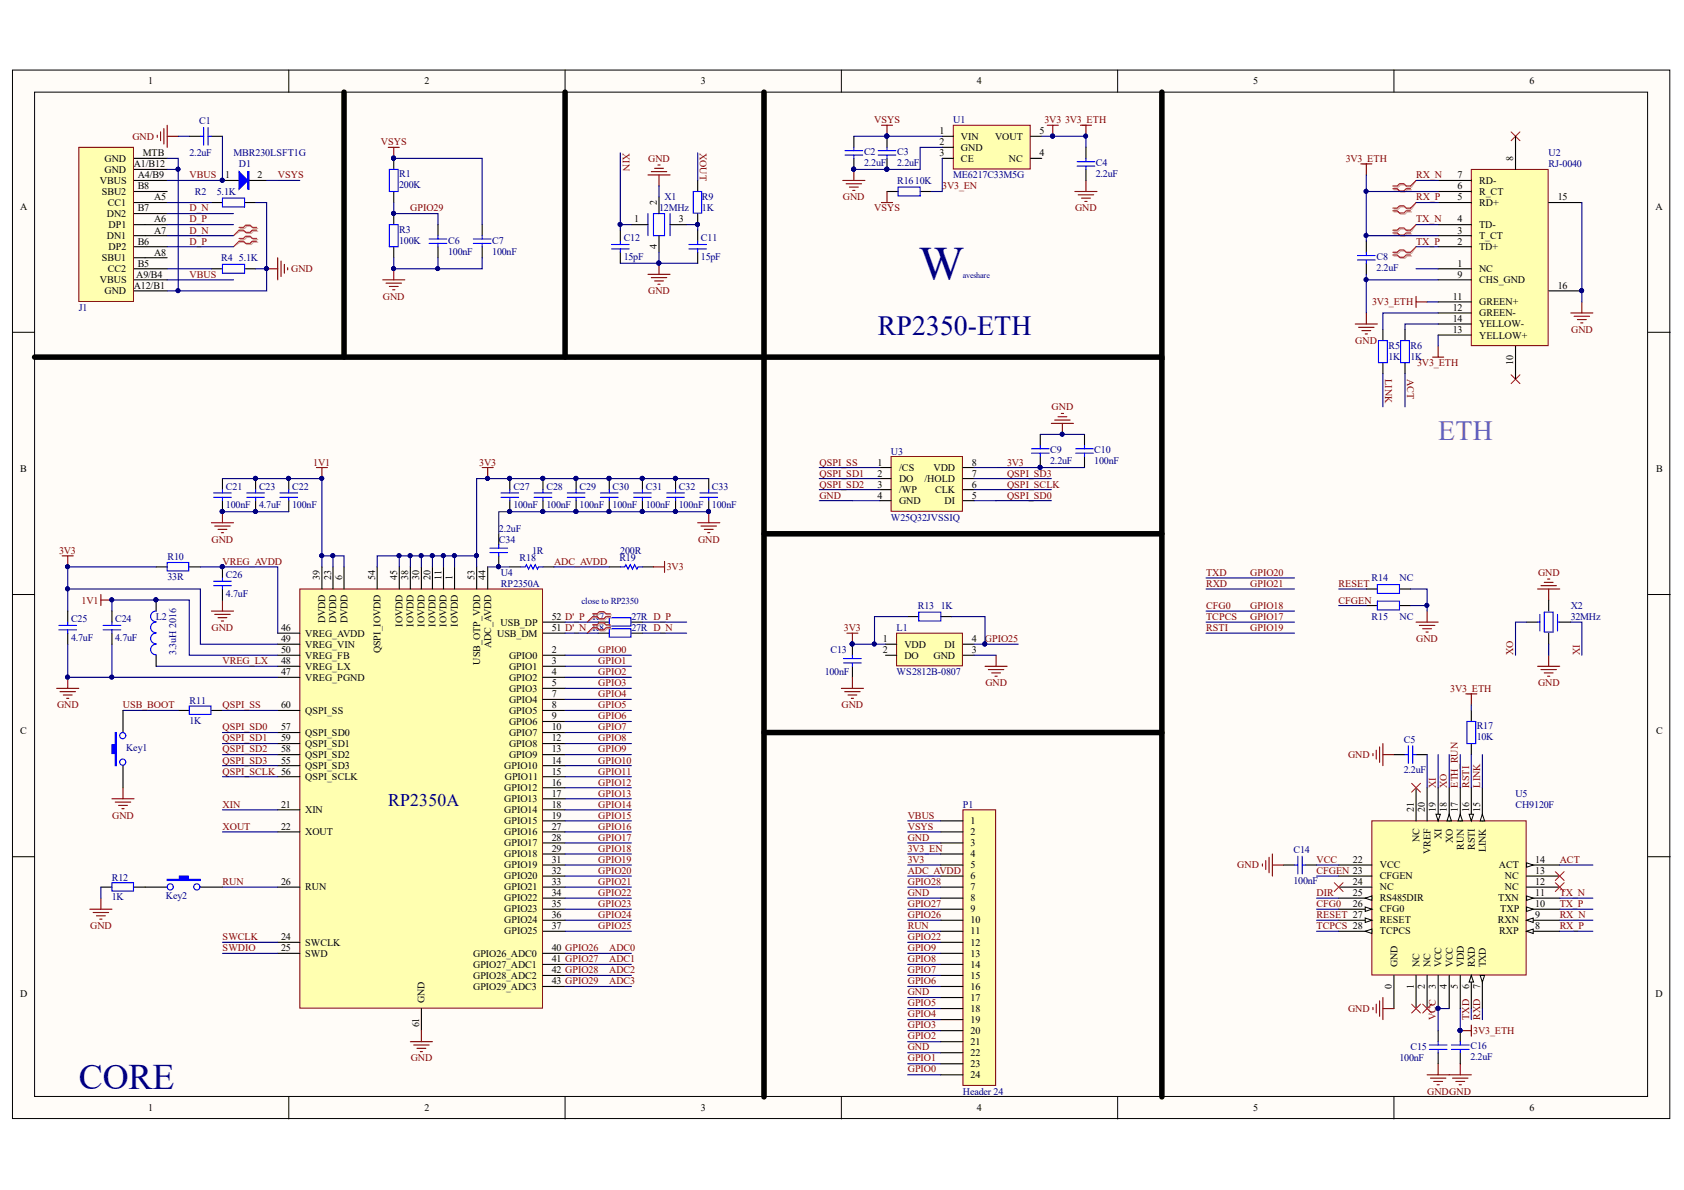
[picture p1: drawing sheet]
<svg xmlns="http://www.w3.org/2000/svg" width="297mm" height="210mm" viewBox="0 0 297 210" stroke-linecap="round" stroke-linejoin="round" font-family="sans-serif">
<defs><g id="words">
<text font-size="8.5" fill="#000080" x="162.1" y="49.5">W</text>
<text font-size="6.3" fill="#000080" x="13.9" y="192.1">CORE</text>
<text font-size="4.9" fill="#000080" x="154.9" y="59">RP2350-ETH</text>
<text font-size="4.9" fill="#bf00bf" x="253.7" y="77.6">ETH</text>
<text font-size="3.1" fill="#000080" x="68.5" y="142.2">RP2350A</text>
<g font-size="1.8">
<text x="26.1" y="14.9">1</text>
<text x="74.9" y="14.9">2</text>
<text x="123.6" y="14.9">3</text>
<text x="172.3" y="14.9">4</text>
<text x="221" y="14.9">5</text>
<text x="269.8" y="14.9">6</text>
<text x="165.7" y="23.7">1</text>
<text x="183.4" y="23.7">5</text>
<text x="18.4" y="28.5">GND</text>
<text x="23.6" y="29.5">A1/B12</text>
<text x="25.2" y="27.6">MTB</text>
<text x="165.7" y="25.6">2</text>
<text x="165.7" y="27.6">3</text>
<text x="169.5" y="24.6">VIN</text>
<text x="169.5" y="26.6">GND</text>
<text x="169.5" y="28.5">CE</text>
<text x="175.5" y="24.6">VOUT</text>
<text x="178" y="28.5">NC</text>
<text x="183.4" y="27.6">4</text>
<text x="266.9" y="28.3" transform="rotate(-90 266.9 28.3)">8</text>
<text x="17.6" y="32.4">VBUS</text>
<text x="17.9" y="34.3">SBU2</text>
<text x="18.4" y="30.4">GND</text>
<text x="24.3" y="31.5">A4/B9</text>
<text x="24.3" y="33.4">B8</text>
<text x="27.2" y="35.4">A5</text>
<text x="39.7" y="31.5">1</text>
<text x="45.4" y="31.5">2</text>
<text x="257.1" y="31.5">7</text>
<text x="257.1" y="33.4">6</text>
<text x="257.1" y="35.4">5</text>
<text x="260.9" y="32.4">RD-</text>
<text x="260.9" y="34.3">R_CT</text>
<text x="274.8" y="35.4">15</text>
<text x="3.6" y="37">A</text>
<text x="18.9" y="38.2">DN2</text>
<text x="19" y="36.3">CC1</text>
<text x="19.1" y="40.2">DP1</text>
<text x="24.3" y="37.3">B7</text>
<text x="27.2" y="39.2">A6</text>
<text x="27.2" y="41.2">A7</text>
<text x="111.9" y="39.2">1</text>
<text x="115.8" y="36.1" transform="rotate(-90 115.8 36.1)">2</text>
<text x="119.7" y="39.2">3</text>
<text x="257.1" y="39.2">4</text>
<text x="257.1" y="41.2">3</text>
<text x="260.9" y="36.3">RD+</text>
<text x="260.9" y="40.2">TD-</text>
<text x="292" y="37">A</text>
<text x="17.9" y="46.1">SBU1</text>
<text x="18.9" y="42.2">DN1</text>
<text x="19.1" y="44.1">DP2</text>
<text x="24.3" y="47">B5</text>
<text x="24.3" y="43.1">B6</text>
<text x="27.2" y="45.1">A8</text>
<text x="115.8" y="44" transform="rotate(-90 115.8 44)">4</text>
<text x="257.1" y="43.1">2</text>
<text x="257.1" y="47">1</text>
<text x="260.9" y="42.2">T_CT</text>
<text x="260.9" y="44.1">TD+</text>
<text x="17.6" y="50">VBUS</text>
<text x="18.4" y="51.9">GND</text>
<text x="19" y="48">CC2</text>
<text x="23.6" y="50.9">A12/B1</text>
<text x="24" y="49">A9/B4</text>
<text x="256.2" y="52.9">11</text>
<text x="257.1" y="49">9</text>
<text x="260.9" y="48">NC</text>
<text x="260.9" y="50">CHS_GND</text>
<text x="260.9" y="53.9">GREEN+</text>
<text x="274.8" y="50.9">16</text>
<text x="256.2" y="54.8">12</text>
<text x="256.2" y="56.7">14</text>
<text x="256.2" y="58.7">13</text>
<text x="260.9" y="55.8">GREEN-</text>
<text x="260.9" y="57.8">YELLOW-</text>
<text x="260.9" y="59.7">YELLOW+</text>
<text x="266.9" y="64.4" transform="rotate(-90 266.9 64.4)">10</text>
<text x="3.6" y="83.3">B</text>
<text x="154.8" y="82.1">1</text>
<text x="158.6" y="83">/CS</text>
<text x="164.7" y="83">VDD</text>
<text x="171.4" y="82.1">8</text>
<text x="292.1" y="83.3">B</text>
<text x="154.8" y="84.1">2</text>
<text x="154.8" y="86">3</text>
<text x="154.8" y="88">4</text>
<text x="158.6" y="85">DO</text>
<text x="158.6" y="86.9">/WP</text>
<text x="158.6" y="88.9">GND</text>
<text x="163.1" y="85">/HOLD</text>
<text x="164.9" y="86.9">CLK</text>
<text x="166.6" y="88.9">DI</text>
<text x="171.4" y="88">5</text>
<text x="171.4" y="86">6</text>
<text x="171.4" y="84.1">7</text>
<text x="56.4" y="102.3" transform="rotate(-90 56.4 102.3)">39</text>
<text x="58.4" y="102.3" transform="rotate(-90 58.4 102.3)">23</text>
<text x="60.3" y="102.3" transform="rotate(-90 60.3 102.3)">6</text>
<text x="66.2" y="102.3" transform="rotate(-90 66.2 102.3)">54</text>
<text x="70.1" y="102.3" transform="rotate(-90 70.1 102.3)">45</text>
<text x="72" y="102.3" transform="rotate(-90 72 102.3)">38</text>
<text x="74" y="102.3" transform="rotate(-90 74 102.3)">30</text>
<text x="75.9" y="102.3" transform="rotate(-90 75.9 102.3)">20</text>
<text x="77.9" y="102.3" transform="rotate(-90 77.9 102.3)">11</text>
<text x="79.8" y="102.3" transform="rotate(-90 79.8 102.3)">1</text>
<text x="83.7" y="102.3" transform="rotate(-90 83.7 102.3)">53</text>
<text x="85.6" y="102.3" transform="rotate(-90 85.6 102.3)">44</text>
<text x="49.6" y="111.3">46</text>
<text x="49.6" y="113.2">49</text>
<text x="53.8" y="112.3">VREG_AVDD</text>
<text x="57.4" y="109.9" transform="rotate(-90 57.4 109.9)">DVDD</text>
<text x="59.3" y="109.9" transform="rotate(-90 59.3 109.9)">DVDD</text>
<text x="61.3" y="109.9" transform="rotate(-90 61.3 109.9)">DVDD</text>
<text x="71" y="110.5" transform="rotate(-90 71 110.5)">IOVDD</text>
<text x="72.9" y="110.5" transform="rotate(-90 72.9 110.5)">IOVDD</text>
<text x="74.9" y="110.5" transform="rotate(-90 74.9 110.5)">IOVDD</text>
<text x="76.8" y="110.5" transform="rotate(-90 76.8 110.5)">IOVDD</text>
<text x="78.8" y="110.5" transform="rotate(-90 78.8 110.5)">IOVDD</text>
<text x="80.7" y="110.5" transform="rotate(-90 80.7 110.5)">IOVDD</text>
<text x="87.7" y="112.3">USB_DM</text>
<text x="88.3" y="110.4">USB_DP</text>
<text x="97.3" y="111.3">51 D'_N R8</text>
<text x="97.3" y="109.3">52 D'_P</text>
<text x="155.7" y="113.2">1</text>
<text x="171.4" y="113.2">4</text>
<text x="49.6" y="119.1">47</text>
<text x="49.6" y="117.1">48</text>
<text x="49.6" y="115.2">50</text>
<text x="53.8" y="118.1">VREG_LX</text>
<text x="53.8" y="114.3">VREG_VIN</text>
<text x="53.8" y="116.2">VREG_FB</text>
<text x="67.1" y="115.3" transform="rotate(-90 67.1 115.3)">QSPI_IOVDD</text>
<text x="84.7" y="117.2" transform="rotate(-90 84.7 117.2)">USB_OTP_VDD</text>
<text x="86.7" y="114.3" transform="rotate(-90 86.7 114.3)">ADC_AVDD</text>
<text x="89.8" y="116.2">GPIO0</text>
<text x="89.8" y="118.1">GPIO1</text>
<text x="97.3" y="115.2">2</text>
<text x="97.3" y="117.1">3</text>
<text x="97.3" y="119.1">4</text>
<text x="155.7" y="115.2">2</text>
<text x="159.5" y="114.3">VDD</text>
<text x="159.5" y="116.2">DO</text>
<text x="164.7" y="116.2">GND</text>
<text x="166.6" y="114.3">DI</text>
<text x="171.4" y="115.2">3</text>
<text x="49.6" y="124.9">60</text>
<text x="53.8" y="120.1">VREG_PGND</text>
<text x="53.8" y="125.9">QSPI_SS</text>
<text x="89.8" y="120.1">GPIO2</text>
<text x="89.8" y="122">GPIO3</text>
<text x="89.8" y="124">GPIO4</text>
<text x="89.8" y="125.9">GPIO5</text>
<text x="97.3" y="121">5</text>
<text x="97.3" y="123">7</text>
<text x="97.3" y="124.9">8</text>
<text x="3.6" y="129.6">C</text>
<text x="49.6" y="128.8">57</text>
<text x="49.6" y="130.7">59</text>
<text x="53.8" y="129.8">QSPI_SD0</text>
<text x="53.8" y="131.8">QSPI_SD1</text>
<text x="89.8" y="127.9">GPIO6</text>
<text x="89.8" y="129.8">GPIO7</text>
<text x="89.8" y="131.8">GPIO8</text>
<text x="97.3" y="126.9">9</text>
<text x="97.3" y="128.8">10</text>
<text x="97.3" y="130.7">12</text>
<text x="292.1" y="129.6">C</text>
<text x="49.6" y="134.7">55</text>
<text x="49.6" y="132.7">58</text>
<text x="53.8" y="135.6">QSPI_SD3</text>
<text x="53.8" y="137.6">QSPI_SCLK</text>
<text x="53.8" y="133.7">QSPI_SD2</text>
<text x="88.9" y="135.6">GPIO10</text>
<text x="89" y="137.6">GPIO11</text>
<text x="89.8" y="133.7">GPIO9</text>
<text x="97.3" y="132.7">13</text>
<text x="97.3" y="134.7">14</text>
<text x="97.3" y="136.7">15</text>
<text x="49.6" y="142.5">21</text>
<text x="53.8" y="143.4">XIN</text>
<text x="88.9" y="139.5">GPIO12</text>
<text x="88.9" y="141.5">GPIO13</text>
<text x="88.9" y="143.4">GPIO14</text>
<text x="97.3" y="138.6">16</text>
<text x="97.3" y="140.6">17</text>
<text x="97.3" y="142.5">18</text>
<text x="249.4" y="143.3" transform="rotate(-90 249.4 143.3)">21</text>
<text x="251.3" y="143.3" transform="rotate(-90 251.3 143.3)">20</text>
<text x="253.3" y="143.3" transform="rotate(-90 253.3 143.3)">19</text>
<text x="255.2" y="143.3" transform="rotate(-90 255.2 143.3)">18</text>
<text x="257.2" y="143.3" transform="rotate(-90 257.2 143.3)">17</text>
<text x="259.1" y="143.3" transform="rotate(-90 259.1 143.3)">16</text>
<text x="261.1" y="143.3" transform="rotate(-90 261.1 143.3)">15</text>
<text x="49.6" y="146.4">22</text>
<text x="53.8" y="147.3">XOUT</text>
<text x="88.9" y="145.4">GPIO15</text>
<text x="88.9" y="147.3">GPIO16</text>
<text x="88.9" y="149.3">GPIO17</text>
<text x="97.3" y="144.4">19</text>
<text x="97.3" y="146.4">27</text>
<text x="97.3" y="148.3">28</text>
<text x="171.2" y="145.4">1</text>
<text x="171.2" y="147.3">2</text>
<text x="171.2" y="149.3">3</text>
<text x="250.4" y="148.6" transform="rotate(-90 250.4 148.6)">NC</text>
<text x="254.3" y="148" transform="rotate(-90 254.3 148)">XI</text>
<text x="256.2" y="148.7" transform="rotate(-90 256.2 148.7)">XO</text>
<text x="258.2" y="149.9" transform="rotate(-90 258.2 149.9)">RUN</text>
<text x="260.1" y="149.9" transform="rotate(-90 260.1 149.9)">RSTI</text>
<text x="88.9" y="151.2">GPIO18</text>
<text x="88.9" y="153.2">GPIO19</text>
<text x="88.9" y="155.1">GPIO20</text>
<text x="97.3" y="150.3">29</text>
<text x="97.3" y="152.2">31</text>
<text x="97.3" y="154.2">32</text>
<text x="171.2" y="151.2">4</text>
<text x="171.2" y="153.2">5</text>
<text x="171.2" y="155.1">6</text>
<text x="238.6" y="152.2">22</text>
<text x="243.4" y="153.2">VCC</text>
<text x="243.4" y="155.1">CFGEN</text>
<text x="252.3" y="150.6" transform="rotate(-90 252.3 150.6)">VREF</text>
<text x="262.1" y="150.4" transform="rotate(-90 262.1 150.4)">LINK</text>
<text x="264.4" y="153.2">ACT</text>
<text x="265.5" y="155.1">NC</text>
<text x="270.8" y="154.2">13</text>
<text x="270.8" y="152.2">14</text>
<text x="49.6" y="156.1">26</text>
<text x="53.8" y="157">RUN</text>
<text x="88.9" y="157">GPIO21</text>
<text x="88.9" y="159">GPIO22</text>
<text x="88.9" y="160.9">GPIO23</text>
<text x="97.3" y="156.1">33</text>
<text x="97.3" y="158.1">34</text>
<text x="97.3" y="160">35</text>
<text x="97.3" y="161.9">36</text>
<text x="171.2" y="157">7</text>
<text x="171.2" y="159">8</text>
<text x="171.2" y="160.9">9</text>
<text x="238.6" y="156.1">24</text>
<text x="238.6" y="158.1">25</text>
<text x="238.6" y="160">26</text>
<text x="243.4" y="157">NC</text>
<text x="243.4" y="159">RS485DIR</text>
<text x="243.4" y="160.9">CFG0</text>
<text x="264.3" y="159">TXN</text>
<text x="264.6" y="160.9">TXP</text>
<text x="265.5" y="157">NC</text>
<text x="270.8" y="161.9">9</text>
<text x="270.8" y="160">10</text>
<text x="270.8" y="158.1">11</text>
<text x="270.8" y="156.1">12</text>
<text x="49.6" y="165.8">24</text>
<text x="49.6" y="167.8">25</text>
<text x="53.8" y="166.8">SWCLK</text>
<text x="88.9" y="162.9">GPIO24</text>
<text x="88.9" y="164.8">GPIO25</text>
<text x="97.3" y="163.9">37</text>
<text x="97.3" y="167.8">40 GPIO26</text>
<text x="171.2" y="162.9">10</text>
<text x="171.2" y="164.8">11</text>
<text x="171.2" y="166.8">12</text>
<text x="243.4" y="162.9">RESET</text>
<text x="243.4" y="164.8">TCPCS</text>
<text x="264.2" y="162.9">RXN</text>
<text x="264.4" y="164.8">RXP</text>
<text x="270.8" y="163.9">8</text>
<text x="53.8" y="168.8">SWD</text>
<text x="83.4" y="168.8">GPIO26_ADC0</text>
<text x="83.4" y="170.7">GPIO27_ADC1</text>
<text x="83.4" y="172.7">GPIO28_ADC2</text>
<text x="97.3" y="169.7">41 GPIO27</text>
<text x="97.3" y="171.7">42 GPIO28</text>
<text x="97.3" y="173.6">43 GPIO29</text>
<text x="171.2" y="168.8">13</text>
<text x="171.2" y="170.7">14</text>
<text x="171.2" y="172.7">15</text>
<text x="246.5" y="170.7" transform="rotate(-90 246.5 170.7)">GND</text>
<text x="250.4" y="170.7" transform="rotate(-90 250.4 170.7)">NC</text>
<text x="252.3" y="170.7" transform="rotate(-90 252.3 170.7)">NC</text>
<text x="254.3" y="170.7" transform="rotate(-90 254.3 170.7)">VCC</text>
<text x="256.2" y="170.7" transform="rotate(-90 256.2 170.7)">VCC</text>
<text x="258.2" y="170.7" transform="rotate(-90 258.2 170.7)">VDD</text>
<text x="260.1" y="170.7" transform="rotate(-90 260.1 170.7)">RXD</text>
<text x="262.1" y="170.7" transform="rotate(-90 262.1 170.7)">TXD</text>
<text x="3.6" y="175.8">D</text>
<text x="74.9" y="176.9" transform="rotate(-90 74.9 176.9)">GND</text>
<text x="83.4" y="174.6">GPIO29_ADC3</text>
<text x="171.2" y="174.6">16</text>
<text x="171.2" y="176.6">17</text>
<text x="171.2" y="178.5">18</text>
<text x="245.5" y="174.5" transform="rotate(-90 245.5 174.5)">0</text>
<text x="249.4" y="174.5" transform="rotate(-90 249.4 174.5)">1</text>
<text x="251.3" y="174.5" transform="rotate(-90 251.3 174.5)">2</text>
<text x="253.3" y="174.5" transform="rotate(-90 253.3 174.5)">3</text>
<text x="255.2" y="174.5" transform="rotate(-90 255.2 174.5)">4</text>
<text x="257.2" y="174.5" transform="rotate(-90 257.2 174.5)">5</text>
<text x="259.1" y="174.5" transform="rotate(-90 259.1 174.5)">6</text>
<text x="261.1" y="174.5" transform="rotate(-90 261.1 174.5)">7</text>
<text x="292" y="175.8">D</text>
<text x="74" y="181.2" transform="rotate(-90 74 181.2)">61</text>
<text x="171.2" y="180.5">19</text>
<text x="171.2" y="182.4">20</text>
<text x="171.2" y="184.4">21</text>
<text x="171.2" y="186.3">22</text>
<text x="171.2" y="188.2">23</text>
<text x="171.2" y="190.2">24</text>
<text x="26.1" y="196">1</text>
<text x="74.9" y="196">2</text>
<text x="123.6" y="196">3</text>
<text x="172.3" y="196">4</text>
<text x="221" y="196">5</text>
<text x="269.8" y="196">6</text>
</g>
<g font-size="1.8" fill="#000080">
<text x="35.1" y="21.9">C1</text>
<text x="168.1" y="21.7">U1</text>
<text x="33.4" y="27.6">2.2uF</text>
<text x="41.2" y="27.6">MBR230LSFT1G</text>
<text x="42.1" y="29.5">D1</text>
<text x="152.4" y="27.3">C2</text>
<text x="152.4" y="29.4">2.2uF</text>
<text x="158.2" y="27.3">C3</text>
<text x="158.2" y="29.4">2.2uF</text>
<text x="193.3" y="29.4">C4</text>
<text x="273.2" y="29.5">RJ-0040</text>
<text x="273.2" y="27.6">U2</text>
<text x="34.4" y="34.3">R2</text>
<text x="38.2" y="34.3">5.1K</text>
<text x="70.4" y="31.3">R1</text>
<text x="70.4" y="33.2">200K</text>
<text x="117.2" y="35.4">X1</text>
<text x="123.8" y="35.4">R9</text>
<text x="158.2" y="32.4">R1610K</text>
<text x="168.1" y="31.5">ME6217C33M5G</text>
<text x="193.3" y="31.3">2.2uF</text>
<text x="70.4" y="41">R3</text>
<text x="116.3" y="37.3">12MHz</text>
<text x="123.8" y="37.3">1K</text>
<text x="39" y="46.1">R4</text>
<text x="42.1" y="46.1">5.1K</text>
<text x="70.4" y="43">100K</text>
<text x="79" y="43">C6</text>
<text x="79" y="44.9">100nF</text>
<text x="86.8" y="43">C7</text>
<text x="86.8" y="44.9">100nF</text>
<text x="110" y="42.5">C12</text>
<text x="110" y="45.8">15pF</text>
<text x="123.6" y="42.5">C11</text>
<text x="123.6" y="45.8">15pF</text>
<text x="242.8" y="45.8">C8</text>
<text x="242.8" y="47.8">2.2uF</text>
<text x="13.9" y="54.8">J1</text>
<text x="244.9" y="61.5">R5</text>
<text x="244.9" y="63.4">1K</text>
<text x="248.8" y="61.5">R6</text>
<text x="248.8" y="63.4">1K</text>
<text x="157.1" y="80.2">U3</text>
<text x="185.2" y="79.9">C9</text>
<text x="185.2" y="81.9">2.2uF</text>
<text x="193" y="79.9">C10</text>
<text x="193" y="81.9">100nF</text>
<text x="39.9" y="86.3">C21</text>
<text x="39.9" y="89.6">100nF</text>
<text x="45.7" y="86.3">C23</text>
<text x="45.7" y="89.6">4.7uF</text>
<text x="51.5" y="86.3">C22</text>
<text x="51.5" y="89.6">100nF</text>
<text x="90.5" y="86.3">C27</text>
<text x="90.5" y="89.6">100nF</text>
<text x="96.4" y="86.3">C28</text>
<text x="96.4" y="89.6">100nF</text>
<text x="102.2" y="86.3">C29</text>
<text x="102.2" y="89.6">100nF</text>
<text x="108.1" y="86.3">C30</text>
<text x="108.1" y="89.6">100nF</text>
<text x="113.9" y="86.3">C31</text>
<text x="113.9" y="89.6">100nF</text>
<text x="119.7" y="86.3">C32</text>
<text x="119.7" y="89.6">100nF</text>
<text x="125.6" y="86.3">C33</text>
<text x="125.6" y="89.6">100nF</text>
<text x="88" y="95.7">C34</text>
<text x="88" y="93.8">2.2uF</text>
<text x="157.1" y="91.8">W25Q32JVSSIQ</text>
<text x="29.5" y="98.9">R10</text>
<text x="39.9" y="102">C26</text>
<text x="88.3" y="101.6">U4</text>
<text x="91.6" y="99">R18</text>
<text x="93.8" y="97.7">1R</text>
<text x="109.2" y="99">R19</text>
<text x="109.4" y="97.7">200R</text>
<text x="29.5" y="102.3">33R</text>
<text x="39.9" y="105.3">4.7uF</text>
<text x="88.3" y="103.5">RP2350A</text>
<text x="161.9" y="107.4">R13</text>
<text x="165.9" y="107.4">1K</text>
<text x="241.9" y="102.5">R14</text>
<text x="246.8" y="102.5">NC</text>
<text x="277.1" y="107.4">X2</text>
<text x="12.5" y="109.8">C25</text>
<text x="12.5" y="113.1">4.7uF</text>
<text x="20.3" y="109.8">C24</text>
<text x="20.3" y="113.1">4.7uF</text>
<text x="27.5" y="109.3">L2</text>
<text x="104.5" y="109.3">R7</text>
<text x="111.4" y="109.3">27R D_P</text>
<text x="111.4" y="111.3">27R D_N</text>
<text x="158.2" y="111.3">L1</text>
<text x="241.9" y="109.3">R15</text>
<text x="246.8" y="109.3">NC</text>
<text x="277.1" y="109.3">32MHz</text>
<text x="31.1" y="115.6" transform="rotate(-90 31.1 115.6)">3.3uH 2016</text>
<text x="145.5" y="119.1">100nF</text>
<text x="146.5" y="115.2">C13</text>
<text x="158.2" y="119.1">WS2812B-0807</text>
<text x="33.4" y="124.1">R11</text>
<text x="33.4" y="127.7">1K</text>
<text x="247.6" y="131">C5</text>
<text x="260.5" y="128.6">R17</text>
<text x="260.5" y="130.6">10K</text>
<text x="22.3" y="132.5">Key1</text>
<text x="247.6" y="136.4">2.2uF</text>
<text x="169.8" y="142.5">P1</text>
<text x="267.3" y="142.5">CH9120F</text>
<text x="267.3" y="140.6">U5</text>
<text x="19.7" y="155.3">R12</text>
<text x="228.1" y="150.4">C14</text>
<text x="228.1" y="155.9">100nF</text>
<text x="19.7" y="158.8">1K</text>
<text x="29.3" y="158.6">Key2</text>
<text x="248.8" y="185.3">C15</text>
<text x="259.4" y="185.1">C16</text>
<text x="246.8" y="187.2">100nF</text>
<text x="259.4" y="187.1">2.2uF</text>
<text x="169.8" y="193.1">Header 24</text>
</g>
<g font-size="1.8" fill="#800000">
<text x="154.2" y="21.7">VSYS</text>
<text x="184.2" y="21.7">3V3</text>
<text x="187.9" y="21.7">3V3_ETH</text>
<text x="23.4" y="24.6">GND</text>
<text x="67.2" y="25.6">VSYS</text>
<text x="109.8" y="27" transform="rotate(90 109.8 27)">XIN</text>
<text x="114.3" y="28.5">GND</text>
<text x="123.5" y="27" transform="rotate(90 123.5 27)">XOUT</text>
<text x="237.4" y="28.5">3V3_ETH</text>
<text x="33.4" y="31.5">VBUS</text>
<text x="49" y="31.5">VSYS</text>
<text x="148.7" y="35.4">GND</text>
<text x="166.2" y="33.4">3V3_EN</text>
<text x="249.8" y="31.5">RX_N</text>
<text x="249.8" y="35.4">RX_P</text>
<text x="33.4" y="37.3">D_N</text>
<text x="33.4" y="39.2">D_P</text>
<text x="33.4" y="41.2">D_N</text>
<text x="72.4" y="37.3">GPIO29</text>
<text x="154.2" y="37.3">VSYS</text>
<text x="189.6" y="37.3">GND</text>
<text x="249.8" y="39.2">TX_N</text>
<text x="33.4" y="43.1">D_P</text>
<text x="249.8" y="43.1">TX_P</text>
<text x="33.4" y="49">VBUS</text>
<text x="51.4" y="48">GND</text>
<text x="67.5" y="52.9">GND</text>
<text x="114.3" y="51.9">GND</text>
<text x="242" y="53.9">3V3_ETH</text>
<text x="277.1" y="58.7">GND</text>
<text x="239.1" y="60.6">GND</text>
<text x="250" y="64.5">3V3_ETH</text>
<text x="244.3" y="66.9" transform="rotate(90 244.3 66.9)">LINK</text>
<text x="248.2" y="66.9" transform="rotate(90 248.2 66.9)">ACT</text>
<text x="185.5" y="72.4">GND</text>
<text x="55.3" y="82.1">1V1</text>
<text x="84.5" y="82.1">3V3</text>
<text x="144.5" y="82.1">QSPI_SS</text>
<text x="177.6" y="82.1">3V3</text>
<text x="144.5" y="84.1">QSPI_SD1</text>
<text x="144.5" y="86">QSPI_SD2</text>
<text x="144.5" y="88">GND</text>
<text x="177.6" y="88">QSPI_SD0</text>
<text x="177.6" y="84.1">QSPI_SD3</text>
<text x="177.6" y="86">QSPI_SCLK</text>
<text x="37.3" y="95.7">GND</text>
<text x="123.1" y="95.7">GND</text>
<text x="10.4" y="97.7">3V3</text>
<text x="39.3" y="99.6">VREG_AVDD</text>
<text x="97.7" y="99.6">ADC_AVDD</text>
<text x="117.6" y="100.6">3V3</text>
<text x="212.7" y="101.6">TXD</text>
<text x="220.5" y="101.6">GPIO20</text>
<text x="271.3" y="101.6">GND</text>
<text x="14.4" y="106.5">1V1</text>
<text x="212.7" y="103.5">RXD</text>
<text x="212.7" y="107.4">CFG0</text>
<text x="220.5" y="103.5">GPIO21</text>
<text x="220.5" y="107.4">GPIO18</text>
<text x="236.1" y="103.5">RESET</text>
<text x="236.1" y="106.5">CFGEN</text>
<text x="37.3" y="111.3">GND</text>
<text x="148.9" y="111.3">3V3</text>
<text x="173.7" y="113.2">GPIO25</text>
<text x="212.7" y="111.3">RSTI</text>
<text x="212.7" y="109.3">TCPCS</text>
<text x="220.5" y="109.3">GPIO17</text>
<text x="220.5" y="111.3">GPIO19</text>
<text x="249.8" y="113.2">GND</text>
<text x="39.3" y="117.1">VREG_LX</text>
<text x="105.5" y="115.2">GPIO0</text>
<text x="105.5" y="117.1">GPIO1</text>
<text x="105.5" y="119.1">GPIO2</text>
<text x="266.9" y="115.6" transform="rotate(-90 266.9 115.6)">XO</text>
<text x="278.7" y="115.6" transform="rotate(-90 278.7 115.6)">XI</text>
<text x="10.1" y="124.9">GND</text>
<text x="21.7" y="124.9">USB_BOOT</text>
<text x="39.3" y="124.9">QSPI_SS</text>
<text x="105.5" y="121">GPIO3</text>
<text x="105.5" y="123">GPIO4</text>
<text x="105.5" y="124.9">GPIO5</text>
<text x="148.4" y="124.9">GND</text>
<text x="173.8" y="121">GND</text>
<text x="255.8" y="122">3V3_ETH</text>
<text x="271.3" y="121">GND</text>
<text x="39.3" y="130.7">QSPI_SD1</text>
<text x="39.3" y="128.8">QSPI_SD0</text>
<text x="105.5" y="126.9">GPIO6</text>
<text x="105.5" y="128.8">GPIO7</text>
<text x="105.5" y="130.7">GPIO8</text>
<text x="39.3" y="136.7">QSPI_SCLK 56</text>
<text x="39.3" y="132.7">QSPI_SD2</text>
<text x="39.3" y="134.7">QSPI_SD3</text>
<text x="105.5" y="132.7">GPIO9</text>
<text x="105.5" y="134.7">GPIO10</text>
<text x="105.5" y="136.7">GPIO11</text>
<text x="237.8" y="133.7">GND</text>
<text x="39.3" y="142.5">XIN</text>
<text x="105.5" y="138.6">GPIO12</text>
<text x="105.5" y="140.6">GPIO13</text>
<text x="105.5" y="142.5">GPIO14</text>
<text x="253.3" y="138.9" transform="rotate(-90 253.3 138.9)">XI</text>
<text x="255.2" y="138.9" transform="rotate(-90 255.2 138.9)">XO</text>
<text x="257.2" y="138.9" transform="rotate(-90 257.2 138.9)">ETH_RUN</text>
<text x="259.1" y="138.9" transform="rotate(-90 259.1 138.9)">RSTI</text>
<text x="261.1" y="138.9" transform="rotate(-90 261.1 138.9)">LINK</text>
<text x="19.8" y="144.4">GND</text>
<text x="39.3" y="146.4">XOUT</text>
<text x="105.5" y="144.4">GPIO15</text>
<text x="105.5" y="146.4">GPIO16</text>
<text x="105.5" y="148.3">GPIO17</text>
<text x="160.1" y="144.4">VBUS</text>
<text x="160.1" y="146.4">VSYS</text>
<text x="160.1" y="148.3">GND</text>
<text x="105.5" y="150.3">GPIO18</text>
<text x="105.5" y="152.2">GPIO19</text>
<text x="105.5" y="154.2">GPIO20</text>
<text x="160.1" y="150.3">3V3_EN</text>
<text x="160.1" y="152.2">3V3</text>
<text x="160.1" y="154.2">ADC_AVDD</text>
<text x="218.2" y="153.2">GND</text>
<text x="232.2" y="154.2">CFGEN 23</text>
<text x="232.2" y="152.2">VCC</text>
<text x="275.1" y="152.2">ACT</text>
<text x="39.3" y="156.1">RUN</text>
<text x="105.5" y="156.1">GPIO21</text>
<text x="105.5" y="158.1">GPIO22</text>
<text x="105.5" y="160">GPIO23</text>
<text x="105.5" y="161.9">GPIO24</text>
<text x="160.1" y="161.9">GPIO26</text>
<text x="160.1" y="160">GPIO27</text>
<text x="160.1" y="156.1">GPIO28</text>
<text x="160.1" y="158.1">GND</text>
<text x="232.2" y="158.1">DIR</text>
<text x="232.2" y="160">CFG0</text>
<text x="232.2" y="161.9">RESET 27</text>
<text x="275.1" y="158.1">TX_N</text>
<text x="275.1" y="160">TX_P</text>
<text x="275.1" y="161.9">RX_N</text>
<text x="15.9" y="163.9">GND</text>
<text x="39.3" y="165.8">SWCLK</text>
<text x="39.3" y="167.8">SWDIO</text>
<text x="105.5" y="163.9">GPIO25</text>
<text x="107.5" y="167.8">ADC0</text>
<text x="160.1" y="167.8">GPIO9</text>
<text x="160.1" y="165.8">GPIO22</text>
<text x="160.1" y="163.9">RUN</text>
<text x="232.2" y="163.9">TCPCS 28</text>
<text x="275.1" y="163.9">RX_P</text>
<text x="107.5" y="169.7">ADC1</text>
<text x="107.5" y="171.7">ADC2</text>
<text x="107.5" y="173.6">ADC3</text>
<text x="160.1" y="173.6">GPIO6</text>
<text x="160.1" y="171.7">GPIO7</text>
<text x="160.1" y="169.7">GPIO8</text>
<text x="160.1" y="179.4">GPIO4</text>
<text x="160.1" y="177.5">GPIO5</text>
<text x="160.1" y="175.6">GND</text>
<text x="237.8" y="178.5">GND</text>
<text x="253.3" y="179.9" transform="rotate(-90 253.3 179.9)">VCC</text>
<text x="259.1" y="179.9" transform="rotate(-90 259.1 179.9)">TXD</text>
<text x="261.1" y="179.9" transform="rotate(-90 261.1 179.9)">RXD</text>
<text x="160.1" y="183.3">GPIO2</text>
<text x="160.1" y="181.4">GPIO3</text>
<text x="160.1" y="185.3">GND</text>
<text x="259.9" y="182.4">3V3_ETH</text>
<text x="72.4" y="187.2">GND</text>
<text x="160.1" y="189.2">GPIO0</text>
<text x="160.1" y="187.2">GPIO1</text>
<text x="251.8" y="193.1">GNDGND</text>
</g>
<text font-size="1.6" fill="#000080" x="102.6" y="106.5">close to RP2350</text>
<text font-size="1.4" fill="#000080" x="169.8" y="49.1">aveshare</text>
</g></defs>
<g fill="#fffcf8" stroke="#000" stroke-width=".18">
<path d="M2.2 12.4h292.3v184.9h-292.3z"/>
<path d="M6.1 16.3h284.5v177.1h-284.5z"/>
</g>
<g fill="none" stroke="#000" stroke-width=".18">
<path d="M50.9 12.4v3.9M99.7 12.4v3.9M148.4 12.4v3.9M197.1 12.4v3.9M245.9 12.4v3.9M2.2 58.6h3.9M290.7 58.6h3.9M2.2 104.9h3.9M290.7 104.9h3.9M2.2 151.1h3.9M290.7 151.1h3.9M50.9 193.5v3.9"/>
<path d="M99.7 193.5v3.9M148.4 193.5v3.9M197.1 193.5v3.9M245.9 193.5v3.9"/>
</g>
<path d="M242 144.8h27.2v27.2h-27.2z" fill="#ffffb0" stroke="#800000" stroke-width=".18"/>
<path d="M245.9 172.1v5.8M249.8 172.1v5.8M251.7 172.1v5.8M253.7 172.1v5.8M255.6 172.1v5.8M257.6 172.1v5.8M259.5 172.1v5.8" fill="none" stroke="#000" stroke-width=".19"/>
<circle cx="253.6" cy="177.9" r=".35" fill="#000080" stroke="#000080" stroke-width=".18"/>
<path d="M259.5 172.1l.4 1.1h-.8z" fill="#fffcf8"/>
<path d="M259.5 172.1l.4 1.1h-.8z" fill="none" stroke="#000" stroke-width=".18"/>
<path d="M261.5 172.1v5.8" fill="none" stroke="#000" stroke-width=".19"/>
<path d="M261.1 172.1h.8l-.4 1.1z" fill="#fffcf8"/>
<path d="M261.1 172.1h.8l-.4 1.1z" fill="none" stroke="#000" stroke-width=".18"/>
<path d="M269.3 164.3h5.8" fill="none" stroke="#000" stroke-width=".19"/>
<path d="M269.3 164.3l1.1-.4v.8z" fill="#fffcf8"/>
<path d="M269.3 164.3l1.1-.4v.8z" fill="none" stroke="#000" stroke-width=".18"/>
<path d="M269.3 162.3h5.8" fill="none" stroke="#000" stroke-width=".19"/>
<path d="M269.3 162.3l1.1-.4v.8z" fill="#fffcf8"/>
<path d="M269.3 162.3l1.1-.4v.8z" fill="none" stroke="#000" stroke-width=".18"/>
<path d="M269.3 160.4h5.8" fill="none" stroke="#000" stroke-width=".19"/>
<path d="M269.3 160l1.1 .4-1.1 .4z" fill="#fffcf8"/>
<path d="M269.3 160l1.1 .4-1.1 .4z" fill="none" stroke="#000" stroke-width=".18"/>
<path d="M269.3 158.4h5.8" fill="none" stroke="#000" stroke-width=".19"/>
<path d="M269.3 158l1.1 .4-1.1 .4z" fill="#fffcf8"/>
<path d="M269.3 158l1.1 .4-1.1 .4z" fill="none" stroke="#000" stroke-width=".18"/>
<path d="M269.3 156.5h5.8M269.3 154.5h5.8M269.3 152.6h5.8" fill="none" stroke="#000" stroke-width=".19"/>
<path d="M269.3 152.2l1.1 .4-1.1 .4z" fill="#fffcf8"/>
<path d="M269.3 152.2l1.1 .4-1.1 .4z" fill="none" stroke="#000" stroke-width=".18"/>
<path d="M261.5 138.9v5.9" fill="none" stroke="#000" stroke-width=".19"/>
<path d="M261.5 143.6l.4 1.2h-.8z" fill="#fffcf8"/>
<path d="M261.5 143.6l.4 1.2h-.8z" fill="none" stroke="#000" stroke-width=".18"/>
<path d="M259.5 138.9v5.9" fill="none" stroke="#000" stroke-width=".19"/>
<path d="M259.1 143.6h.8l-.4 1.2z" fill="#fffcf8"/>
<path d="M259.1 143.6h.8l-.4 1.2z" fill="none" stroke="#000" stroke-width=".18"/>
<path d="M257.6 138.9v5.9" fill="none" stroke="#000" stroke-width=".19"/>
<path d="M257.6 143.6l.4 1.2h-.8z" fill="#fffcf8"/>
<path d="M257.6 143.6l.4 1.2h-.8z" fill="none" stroke="#000" stroke-width=".18"/>
<path d="M255.6 138.9v5.9" fill="none" stroke="#000" stroke-width=".19"/>
<path d="M255.6 143.6l.4 1.2h-.8z" fill="#fffcf8"/>
<path d="M255.6 143.6l.4 1.2h-.8z" fill="none" stroke="#000" stroke-width=".18"/>
<path d="M253.7 138.9v5.9" fill="none" stroke="#000" stroke-width=".19"/>
<path d="M253.3 143.6h.8l-.4 1.2z" fill="#fffcf8"/>
<path d="M253.3 143.6h.8l-.4 1.2z" fill="none" stroke="#000" stroke-width=".18"/>
<path d="M249.8 138.9v5.9M251.7 138.9v5.9M236.1 152.6h5.9M236.1 154.5h5.9M236.1 156.5h5.9M236.1 158.4h5.9" fill="none" stroke="#000" stroke-width=".19"/>
<path d="M240.8 158.4l1.2-.4v.8z" fill="#fffcf8"/>
<path d="M240.8 158.4l1.2-.4v.8z" fill="none" stroke="#000" stroke-width=".18"/>
<path d="M236.1 160.4h5.9" fill="none" stroke="#000" stroke-width=".19"/>
<path d="M240.8 160l1.2 .4-1.2 .4z" fill="#fffcf8"/>
<path d="M240.8 160l1.2 .4-1.2 .4z" fill="none" stroke="#000" stroke-width=".18"/>
<path d="M236.1 162.3h5.9" fill="none" stroke="#000" stroke-width=".19"/>
<path d="M240.8 161.9l1.2 .4-1.2 .4z" fill="#fffcf8"/>
<path d="M240.8 161.9l1.2 .4-1.2 .4z" fill="none" stroke="#000" stroke-width=".18"/>
<path d="M236.1 164.3h5.9" fill="none" stroke="#000" stroke-width=".19"/>
<path d="M240.8 164.3l1.2-.4v.8z" fill="#fffcf8"/>
<path d="M240.8 164.3l1.2-.4v.8z" fill="none" stroke="#000" stroke-width=".18"/>
<g fill="#000080" stroke="#000080" stroke-width=".18">
<circle cx="253.6" cy="177.9" r=".35"/>
<circle cx="47" cy="47.4" r=".35"/>
<circle cx="185.7" cy="24" r=".35"/>
<circle cx="150.6" cy="29.8" r=".35"/>
<circle cx="156.4" cy="24" r=".35"/>
<circle cx="183.5" cy="82.4" r=".35"/>
<circle cx="187.3" cy="76.6" r=".35"/>
<circle cx="257.5" cy="181.8" r=".35"/>
<circle cx="156.4" cy="29.8" r=".35"/>
<circle cx="191.5" cy="24" r=".35"/>
<circle cx="150.3" cy="113.6" r=".35"/>
<circle cx="173.7" cy="113.6" r=".35"/>
<circle cx="69.4" cy="27.9" r=".35"/>
<circle cx="69.4" cy="37.6" r=".35"/>
<circle cx="69.4" cy="47.4" r=".35"/>
</g>
<g fill="none" stroke="#800000" stroke-width=".19">
<path d="M27.7 23.8v.4M28.3 23.3v1.5M28.9 22.7v2.7M29.5 22.1v3.9M29.5 24h1.9M68.5 26h1.9M69.5 26v1.9M148.7 31.8h3.9M149.2 32.4h2.8M149.8 33h1.6M150.4 33.6h.4M150.6 29.9v1.9"/>
<path d="M155.5 22.1h1.9M155.5 35.7h1.9M156.5 22.1v1.9M156.5 33.8v1.9M184.7 22.1h2M185.7 22.1v1.9M189.6 33.8h3.9M190.2 34.4h2.7M190.6 22.1h1.9M190.8 34.9h1.5M191.4 35.5h.3M191.5 22.1v1.9"/>
<path d="M191.5 31.8v2M240 28.9h2M241 28.9v2M47 47.4h2M49 45.5v3.9M49.6 46v2.8M50.2 46.6v1.6M50.7 47.2v.4M67.5 49.4h3.9M68.1 49.9h2.7M68.7 50.5h1.5M69.3 51.1h.4"/>
<path d="M69.5 47.4v2M239.1 57.2h3.9M239.6 57.7h2.8M240.2 58.3h1.6M240.8 58.9h.4M241 55.2v2M249.8 52.3v1.9M249.8 53.3h1.9M277.1 55.2h3.9M277.7 55.8h2.7M278.2 56.4h1.6M278.8 57h.4"/>
<path d="M279 53.3v1.9M185.4 74.7h3.9M186 74.1h2.8M186.6 73.5h1.6M187.2 72.9h.4M187.4 74.7v1.9M252.7 63h1.9M253.7 61v2M149.4 111.7h1.9M150.4 111.7v1.9M150.4 119.5v1.9M173.7 117.5h3.9"/>
<path d="M174.3 118.1h2.8M174.9 118.7h1.6M175.5 119.3h.4M175.7 115.6v1.9M249.8 109.7h3.9M250.4 110.3h2.7M250.9 110.9h1.6M251.5 111.5h.4M251.7 107.8v1.9M271.2 103.9h3.9M271.2 117.5h3.9M271.8 103.3h2.7"/>
<path d="M271.8 118.1h2.7M272.4 102.7h1.5M272.4 118.7h1.5M273 102.1h.4M273 119.3h.4M273.2 103.9v1.9M273.2 115.6v1.9M148.4 121.4h3.9M149 122h2.7M149.6 122.6h1.5M150.2 123.2h.4M242.2 132.9v.4"/>
<path d="M242.8 132.3v1.6M243.3 131.7v2.8M243.9 131.2v3.9M243.9 133.1h2M222.7 152.4v.4M223.3 151.8v1.6M223.8 151.2v2.7M224.4 150.6v3.9M224.4 152.6h2M242.2 177.7v.4M242.8 177.1v1.6M243.3 176.5v2.8"/>
<path d="M243.9 176v3.8M243.9 177.9h2M251.7 189.6h7.8M252.3 190.2h2.7M252.9 190.8h1.6M253.5 191.3h.4M253.7 187.6v2M256.2 190.2h2.7M256.8 190.8h1.6M257.4 191.3h.4M257.6 187.6v2M257.6 181.8h1.9"/>
<path d="M259.5 180.8v2"/>
</g>
<path d="M245.9 37.4h.8l.3 .4h.8l.4-.4h.8M245.9 36.9h.8l.3-.4h.8l.4 .4h.8M245.9 33.5h.8l.3 .4h.8l.4-.4h.8M245.9 33h.8l.3-.4h.8l.4 .4h.8M42.4 42.3h.7l.4-.4h.8l.4 .4h.8M42.4 42.7h.7l.4 .4h.8l.4-.4h.8M42.4 40.3h.7l.4-.4h.8l.4 .4h.8M42.4 40.8h.7l.4 .4h.8l.4-.4h.8M245.9 45.2h.8l.3 .4h.8l.4-.4h.8M245.9 44.7h.8l.3-.4h.8l.4 .4h.8M245.9 41.3h.8l.3 .4h.8l.4-.4h.8M245.9 40.8h.8l.3-.4h.8l.4 .4h.8" fill="none" stroke="#d0a19e" stroke-width=".19"/>
<path d="M249.8 39.6l-.8 1.2M249.8 35.7l-.8 1.2M249.8 31.8l-.8 1.2M42.4 42.7l-1.2 .8M42.4 40.8l-1.2 .8M249.8 43.5l-.8 1.2" fill="none" stroke="#d0a19e" stroke-width=".18"/>
<path d="M245.7 37.2h.8l.4 .4h.7l.4-.4h.8M245.7 36.7h.8l.4-.4h.7l.4 .4h.8M245.7 33.3h.8l.4 .4h.7l.4-.4h.8M245.7 32.8h.8l.4-.4h.7l.4 .4h.8M42.2 42.1h.7l.4-.4h.8l.4 .4h.8M42.2 42.5h.7l.4 .4h.8l.4-.4h.8M42.2 40.1h.7l.4-.4h.8l.4 .4h.8M42.2 40.6h.7l.4 .4h.8l.4-.4h.8M245.7 45h.8l.4 .4h.7l.4-.4h.8M245.7 44.5h.8l.4-.4h.7l.4 .4h.8M245.7 41.1h.8l.4 .4h.7l.4-.4h.8M245.7 40.6h.8l.4-.4h.7l.4 .4h.8" fill="none" stroke="#f00" stroke-width=".19"/>
<g fill="none" stroke="#f00" stroke-width=".18">
<path d="M249.8 39.6l-1 1M249.8 35.7l-1 1M249.8 31.8l-1 1M266.5 23.3l1.6 1.5M268.1 23.3l-1.6 1.5M42.2 42.5l-1 1M42.2 40.6l-1 1M249.8 43.5l-1 1M266.5 66.1l1.6 1.6M268.1 66.1l-1.6 1.6M249 138.2l1.6 1.5M250.6 138.2l-1.6 1.5"/>
<path d="M235.4 155.7l1.5 1.6M236.9 155.7l-1.5 1.6M274.3 153.8l1.6 1.5M274.3 155.7l1.6 1.6M275.9 153.8l-1.6 1.5M275.9 155.7l-1.6 1.6M249 177.1l1.6 1.6M250.6 177.1l-1.6 1.6M250.9 177.1l1.6 1.6M252.5 177.1l-1.6 1.6"/>
</g>
<g fill="none" stroke="#000" stroke-width=".19">
<path d="M33.4 24h1.9M37.3 24h1.9M37.3 35.7h1.9M43.1 35.7h2M69.5 27.9v2M69.5 33.8v1.9M69.5 37.7v1.9M77.3 39.6v2M85.1 39.6v2M150.6 24v2M150.6 27.9v2M156.5 24v2"/>
<path d="M156.5 27.9v2M156.5 33.8h1.9M162.3 33.8h2M191.5 26v1.9M191.5 29.9v1.9M37.3 47.4h1.9M43.1 47.4h2M69.5 43.5v2M77.3 43.5v2M85.1 43.5v2M241 42.5v2M241 46.4v2"/>
<path d="M243.9 58.1v2M247.8 58.1v2M183.5 76.6v2M191.3 76.6v2M243.9 64v1.9M247.8 64v1.9M183.5 80.5v2M191.3 80.5v2M150.4 113.6v2M150.4 117.5v2M160.1 108.8h2M166 108.8h1.9"/>
<path d="M241 103.9h2M241 106.8h2M246.9 103.9h1.9M246.9 106.8h1.9M245.9 133.1h1.9M249.8 133.1h1.9M226.4 152.6h1.9M230.3 152.6h1.9M253.7 181.8v1.9M253.7 185.7v1.9M257.6 181.8v1.9M257.6 185.7v1.9"/>
</g>
<g fill="none" stroke="#00f" stroke-width=".19">
<path d="M35.3 24h.6M35.9 22.5v3.1M36.7 22.5v3.1M36.7 24h.6M39.2 34.9h3.9v1.6h-3.9zM68.7 29.9h1.5v3.9h-1.5zM68.7 39.6h1.5v3.9h-1.5zM149 26.6h3.2M149 27.4h3.2M150.6 26v.6M150.6 27.4v.5M154.9 26.6h3.1"/>
<path d="M154.9 27.4h3.1M156.5 26v.6M156.5 27.4v.5M158.4 33h3.9v1.6h-3.9zM190 28.5h3.1M190 29.3h3.1M191.5 27.9v.6M191.5 29.3v.6M39.2 46.6h3.9v1.6h-3.9zM75.7 42.2h3.1M75.7 42.9h3.1M77.3 41.6v.6"/>
<path d="M77.3 42.9v.6M83.5 42.2h3.1M83.5 42.9h3.1M85.1 41.6v.6M85.1 42.9v.6M239.4 45.1h3.2M239.4 45.9h3.2M241 44.5v.6M241 45.9v.5M181.9 79.2h3.2M181.9 79.9h3.2M183.5 78.6v.6"/>
<path d="M183.5 79.9v.6M189.7 79.2h3.2M189.7 79.9h3.2M191.3 78.6v.6M191.3 79.9v.6M243.1 60.1h1.6v3.9h-1.6zM247 60.1h1.6v3.9h-1.6zM148.8 116.2h3.1M148.8 116.9h3.1M150.4 115.6v.6M150.4 116.9v.6M162.1 108h3.9v1.5h-3.9z"/>
<path d="M243 103.1h3.9v1.6h-3.9zM243 106h3.9v1.6h-3.9zM247.8 133.1h.6M248.4 131.5v3.2M249.2 131.5v3.2M249.2 133.1h.6M228.3 152.6h.6M228.9 151v3.1M229.7 151v3.1M229.7 152.6h.6M252.1 184.3h3.1M252.1 185.1h3.1"/>
<path d="M253.7 183.7v.6M253.7 185.1v.6M256 184.3h3.1M256 185.1h3.1M257.6 183.7v.6M257.6 185.1v.6"/>
</g>
<path d="M13.9 26h9.6v27.2h-9.6z" fill="#ffffb0" stroke="#800000" stroke-width=".18"/>
<g fill="none" stroke="#000" stroke-width=".19">
<path d="M23.6 29.9h5.9M23.6 31.8h5.9M23.6 35.7h5.9M23.6 37.7h5.9M23.6 39.6h5.9M23.6 33.8h5.9M23.6 27.9h5.9M39.2 31.8h3M43.9 31.8h3.1M23.6 41.6h5.9M23.6 45.5h5.9M23.6 51.3h5.9"/>
<path d="M23.6 49.4h5.9M23.6 47.4h5.9M23.6 43.5h5.9"/>
</g>
<circle cx="39.2" cy="31.8" r=".35" fill="#000080" stroke="#000080" stroke-width=".18"/>
<path d="M42.2 30.3l1.5 1.5-1.5 1.6z" fill="#00f"/>
<path d="M42.2 30.3l1.5 1.5-1.5 1.6zM43.7 30.3h.2v3.1h-.2zM43.8 30.3v3.1" fill="none" stroke="#00f" stroke-width=".19"/>
<circle cx="39.2" cy="31.8" r=".35" fill="#000080" stroke="#000080" stroke-width=".18"/>
<path d="M168.2 22.1h13.5v7.7h-13.5z" fill="#ffffb0" stroke="#800000" stroke-width=".18"/>
<path d="M166.2 24h2M166.2 26h2M166.2 27.9h2M181.8 24h1.9M181.8 27.9h1.9" fill="none" stroke="#000" stroke-width=".19"/>
<path d="M259.5 29.9h13.6v31.1h-13.6z" fill="#ffffb0" stroke="#800000" stroke-width=".18"/>
<g fill="none" stroke="#000" stroke-width=".19">
<path d="M253.7 31.8h5.8M253.7 33.8h5.8M253.7 35.7h5.8M253.7 39.6h5.8M267.3 24v5.9M273.2 35.7h5.8M253.7 41.6h5.8M253.7 43.5h5.8M253.7 47.4h5.8M253.7 49.4h5.8M253.7 53.3h5.8M253.7 55.2h5.8"/>
<path d="M253.7 57.2h5.8M253.7 59.1h5.8M273.2 51.3h5.8M267.3 61v5.9"/>
</g>
<circle cx="279" cy="51.3" r=".35" fill="#000080" stroke="#000080" stroke-width=".18"/>
<path d="M157.2 80.5h12.6v9.7h-12.6z" fill="#ffffb0" stroke="#800000" stroke-width=".18"/>
<path d="M155.2 82.5h2M155.2 84.4h2M155.2 86.4h2M155.2 88.3h2M169.9 82.5h1.9M169.9 84.4h1.9M169.9 86.4h1.9M169.9 88.3h1.9" fill="none" stroke="#000" stroke-width=".19"/>
<path d="M158.2 111.7h11.6v5.7h-11.6z" fill="#ffffb0" stroke="#800000" stroke-width=".18"/>
<path d="M156.2 113.6h2M156.2 115.6h2M169.9 113.6h1.9M169.9 115.6h1.9M269.3 109.7h1.9M273.2 105.8v2M273.2 111.7v1.9M275.1 109.7h2M259.5 125.3v2M259.5 131.2v1.9" fill="none" stroke="#000" stroke-width=".19"/>
<path d="M271.2 109.7h.4M271.6 108.4v2.9M272.4 108h1.5v3.5h-1.5zM274.7 109.7h.4M274.7 108.4v2.9M258.7 127.3h1.6v3.9h-1.6z" fill="none" stroke="#00f" stroke-width=".19"/>
<path d="M258.5 122.4h2M259.5 122.4v1.9" fill="none" stroke="#800000" stroke-width=".19"/>
<g fill="none" stroke="#000080" stroke-width=".19">
<path d="M29.5 27.9h1.9v2h-1.9M29.5 35.7h7.8M29.5 39.6h11.7M29.5 37.7h11.7M31.4 24h2M31.4 29.9v21.4M39.2 24v7.8h-9.7M45.1 35.7h1.9v15.6h-17.5M49 31.8h3.9M69.5 35.7v2h7.8v1.9M69.5 27.9h15.6v11.7M150.6 24h15.6"/>
<path d="M166.2 26h-3.9v3.9h-11.7M166.2 27.9v5.9h-1.9M185.7 24h5.8v2M241 30.9v2.9M249.8 31.8h3.9M249.8 35.7h3.9M249.8 39.6h3.9M253.7 33.8h-12.7v8.7M279 35.7v17.6M29.5 41.6h11.7M29.5 43.5h11.7M29.5 47.4h7.8"/>
<path d="M29.5 49.4h11.7M45.1 47.4h1.9M69.5 45.5v1.9h7.8v-1.9M85.1 45.5v1.9h-7.8M241 48.4v6.8M241 41.6h12.7M241 49.4h12.7M249.8 43.5h3.9M249.8 47.4h3.9M251.7 53.3h2M253.7 55.2h-9.8v2.9M253.7 57.2h-5.9v.9"/>
<path d="M253.7 59.1v1.9M183.5 76.6h7.8M243.9 65.9v5.9M247.8 65.9v5.9M144.5 82.5h5.9M144.5 84.4h5.9M144.5 86.4h5.9M144.5 88.3h5.9M175.7 82.5h15.6M175.7 84.4h9.7M175.7 86.4h9.7M175.7 88.3h9.7"/>
<path d="M160.1 108.8h-5.8v4.8h-3.9M167.9 108.8h5.8v4.8h5.9M171.8 115.6h3.9M212.7 111.7h15.6M212.7 109.7h15.6M212.7 107.8h15.6M212.7 103.9h15.6M212.7 101.9h15.6M236.1 103.9h4.9M236.1 106.8h4.9M248.8 103.9h2.9v3.9M248.8 106.8h2.9"/>
<path d="M269.3 109.7h-2v5.9M273.2 113.6v2M277.1 109.7h1.9v5.9M251.7 133.1v5.8M253.7 133.1v5.8M255.6 133.1v5.8M257.6 133.1v5.8M259.5 133.1v5.8M261.5 133.1v5.8M160.1 158.4h5.9M160.1 154.5h5.9M160.1 152.6h5.9"/>
<path d="M160.1 156.5h5.9M160.1 150.6h5.9M160.1 148.7h5.9M160.1 146.7h5.9M160.1 144.8h5.9M232.2 158.4h3.9M232.2 154.5h3.9M232.2 152.6h3.9M275.1 158.4h5.9M275.1 152.6h5.9M160.1 164.3h5.9M160.1 162.3h5.9"/>
<path d="M160.1 160.4h5.9M160.1 179.8h5.9M160.1 177.9h5.9M160.1 176h5.9M160.1 174h5.9M160.1 172.1h5.9M160.1 170.1h5.9M160.1 168.2h5.9M160.1 166.2h5.9M232.2 164.3h3.9M232.2 162.3h3.9M232.2 160.4h3.9"/>
<path d="M255.6 177.9h-1.9v3.9M257.6 177.9v3.9M259.5 177.9v1.9M261.5 177.9v1.9M275.1 164.3h5.9M275.1 162.3h5.9M275.1 160.4h5.9M160.1 189.6h5.9M160.1 187.6h5.9M160.1 185.7h5.9M160.1 183.7h5.9M160.1 181.8h5.9"/>
</g>
<g fill="#000080" stroke="#000080" stroke-width=".18">
<circle cx="241" cy="41.5" r=".35"/>
<circle cx="241" cy="33.7" r=".35"/>
<circle cx="279" cy="51.3" r=".35"/>
<circle cx="241" cy="49.3" r=".35"/>
<circle cx="253.6" cy="177.9" r=".35"/>
<circle cx="257.5" cy="181.8" r=".35"/>
<circle cx="31.4" cy="29.8" r=".35"/>
<circle cx="47" cy="47.4" r=".35"/>
<circle cx="156.4" cy="29.8" r=".35"/>
<circle cx="150.6" cy="29.8" r=".35"/>
<circle cx="156.4" cy="24" r=".35"/>
<circle cx="191.5" cy="24" r=".35"/>
<circle cx="185.7" cy="24" r=".35"/>
<circle cx="154.2" cy="113.6" r=".35"/>
<circle cx="150.3" cy="113.6" r=".35"/>
<circle cx="173.7" cy="113.6" r=".35"/>
<circle cx="69.4" cy="37.6" r=".35"/>
<circle cx="77.2" cy="47.4" r=".35"/>
<circle cx="69.4" cy="47.4" r=".35"/>
<circle cx="69.4" cy="27.9" r=".35"/>
<circle cx="39.2" cy="31.8" r=".35"/>
<circle cx="187.3" cy="76.6" r=".35"/>
<circle cx="31.4" cy="51.3" r=".35"/>
<circle cx="251.7" cy="106.8" r=".35"/>
<circle cx="183.5" cy="82.4" r=".35"/>
</g>
<g fill="none" stroke="#11037f" stroke-width=".19">
<path d="M47 31.8h2M183.7 24h2M150.4 82.5h4.8M150.4 84.4h4.8M150.4 86.4h4.8M150.4 88.3h4.8M171.8 82.5h3.9M171.8 84.4h3.9M171.8 86.4h3.9M171.8 88.3h3.9M154.3 113.6h1.9M171.8 113.6h1.9"/>
<path d="M259.5 124.3v1"/>
</g>
<path d="M169.9 142.8h5.7v48.7h-5.7z" fill="#ffffb0" stroke="#800000" stroke-width=".18"/>
<g fill="none" stroke="#000" stroke-width=".19">
<path d="M166 144.8h3.9M166 146.7h3.9M166 148.7h3.9M166 150.6h3.9M166 152.6h3.9M166 154.5h3.9M166 156.5h3.9M166 158.4h3.9M166 160.4h3.9M166 162.3h3.9M166 164.3h3.9M166 166.2h3.9"/>
<path d="M166 168.2h3.9M166 170.1h3.9M166 172.1h3.9M166 174h3.9M166 176h3.9M166 177.9h3.9M166 179.8h3.9M166 181.8h3.9M166 183.7h3.9M166 185.7h3.9M166 187.6h3.9M166 189.6h3.9"/>
</g>
<path d="M52.9 103.9h42.8v73.9h-42.8z" fill="#ffffb0" stroke="#800000" stroke-width=".18"/>
<g fill="none" stroke="#000" stroke-width=".19">
<path d="M27.5 100h2M33.4 100h1.9M56.8 100v3.9M58.7 100v3.9M60.7 100v3.9M66.5 100v3.9M70.4 100v3.9M72.4 100v3.9M74.3 100v3.9M76.3 100v3.9M78.2 100v3.9M80.2 100v3.9"/>
<path d="M84.1 100v3.9M86 100v3.9M49 115.6h3.9M49 117.5h3.9M49 119.5h3.9M49 111.7h3.9M49 113.6h3.9M95.8 115.6h3.9M95.8 117.5h3.9M95.8 119.5h3.9M95.8 111.7h3.9M95.8 109.7h3.9"/>
<path d="M105.5 109.7h2M111.4 109.7h1.9M21.7 125.3v3.9M21.7 135.1v3.8M31.4 125.3h2M37.3 125.3h1.9M49 125.3h3.9M49 129.2h3.9M49 131.2h3.9M49 133.1h3.9M49 135.1h3.9M49 137h3.9"/>
<path d="M95.8 121.4h3.9M95.8 123.4h3.9M95.8 125.3h3.9M95.8 127.3h3.9M95.8 129.2h3.9M95.8 131.2h3.9M95.8 133.1h3.9M95.8 135.1h3.9M95.8 137h3.9M95.8 138.9h3.9M49 142.8h3.9M49 146.7h3.9"/>
<path d="M49 156.5h3.9M95.8 140.9h3.9M95.8 142.8h3.9M95.8 144.8h3.9M95.8 146.7h3.9M95.8 156.5h3.9M95.8 148.7h3.9M95.8 150.6h3.9M95.8 152.6h3.9M95.8 154.5h3.9M95.8 158.4h3.9M49 166.2h3.9"/>
<path d="M49 168.2h3.9M74.3 177.9v3.9M95.8 168.2h3.9M95.8 160.4h3.9M95.8 162.3h3.9M95.8 164.3h3.9M95.8 170.1h3.9M95.8 172.1h3.9M95.8 174h3.9"/>
</g>
<path d="M29.5 99.2h3.8v1.5h-3.8zM107.5 109h3.8v1.4h-3.8zM33.4 124.5h3.8v1.5h-3.8z" fill="none" stroke="#00f" stroke-width=".19"/>
<g fill="#000080" stroke="#000080" stroke-width=".18">
<circle cx="39.2" cy="100" r=".35"/>
<circle cx="19.7" cy="119.4" r=".35"/>
<circle cx="19.7" cy="105.8" r=".35"/>
<circle cx="11.9" cy="119.4" r=".35"/>
<circle cx="11.9" cy="103.9" r=".35"/>
<circle cx="11.9" cy="100" r=".35"/>
</g>
<g fill="none" stroke="#800000" stroke-width=".19">
<path d="M11 98h1.9M11.9 98v2M11.9 119.5v1.9M17.8 104.9v1.9M17.8 105.8h1.9M37.3 107.8h3.9M37.9 108.4h2.7M38.5 109h1.5M39 109.5h.4M39.2 105.8v2M10 121.4h3.9M10.6 122h2.7"/>
<path d="M11.2 122.6h1.5M11.8 123.2h.3"/>
</g>
<path d="M27.5 100h-15.6v3.9M11.9 113.6v5.9h7.8M11.9 107.8v-3.9h23.4v9.7h13.7M19.7 113.6v5.9h29.3M27.5 117.5h21.5M21.7 125.3h9.7M39.2 125.3h9.8M39.2 137h9.8M39.2 135.1h9.8M39.2 133.1h9.8M39.2 131.2h9.8M39.2 129.2h9.8" fill="none" stroke="#000080" stroke-width=".19"/>
<path d="M20.3 129.2h.2v5.9h-.2v-2.2h-.6v-1.5h.6z" fill-rule="evenodd" fill="#00f"/>
<g fill="none" stroke="#00f" stroke-width=".19">
<path d="M20.3 129.2h.2v5.9h-.2v-2.2h-.6v-1.5h.6z"/>
<circle cx="21.6" cy="134.4" r=".54"/>
<circle cx="21.6" cy="129.8" r=".54"/>
</g>
<path d="M21.7 138.9v2M19.7 140.9h3.9M20.3 141.5h2.8M20.9 142.1h1.6M21.5 142.6h.4" fill="none" stroke="#800000" stroke-width=".19"/>
<path d="M39.2 142.8h9.8M39.2 146.7h9.8M39.2 156.5h9.8" fill="none" stroke="#000080" stroke-width=".19"/>
<path d="M25.6 156.5h3.9M35.3 156.5h3.9" fill="none" stroke="#000" stroke-width=".19"/>
<path d="M29.5 155.1h2.1v-.6h1.6v.6h2.1v.2h-5.8z" fill-rule="evenodd" fill="#00f"/>
<g fill="none" stroke="#00f" stroke-width=".19">
<path d="M114.3 37.7v3.9M115.3 37.7h1.9v3.9h-1.9zM118.2 37.7v3.9M122.3 33.8h1.5v3.8h-1.5zM107.9 43.1h3.1M107.9 43.9h3.1M109.4 42.5v.6M109.4 43.9v.6M121.5 43.1h3.1M121.5 43.9h3.1M123.1 42.5v.6M123.1 43.9v.6"/>
<path d="M37.7 86.9h3.1M37.7 87.7h3.1M39.2 86.4v.5M39.2 87.7v.6M43.5 86.9h3.1M43.5 87.7h3.1M45.1 86.4v.5M45.1 87.7v.6M49.4 86.9h3.1M49.4 87.7h3.1M50.9 86.4v.5M50.9 87.7v.6"/>
<path d="M86.4 96.7h3.1M86.4 97.5h3.1M88 96.1v.6M88 97.5v.5M88.4 86.9h3.1M88.4 87.7h3.1M89.9 86.4v.5M89.9 87.7v.6M91.9 100h.8l.1-.4 .4 .8 .4-.8 .4 .8 .4-.8 .4 .8 .2-.4h.8M94.2 86.9h3.1M94.2 87.7h3.1M95.8 86.4v.5"/>
<path d="M95.8 87.7v.6M100.1 86.9h3.1M100.1 87.7h3.1M101.6 86.4v.5M101.6 87.7v.6M105.9 86.9h3.1M105.9 87.7h3.1M107.5 86.4v.5M107.5 87.7v.6M109.4 100h.8l.2-.4 .4 .8 .4-.8 .4 .8 .4-.8 .3 .8 .2-.4h.8M111.8 86.9h3.1M111.8 87.7h3.1"/>
<path d="M113.3 86.4v.5M113.3 87.7v.6M117.6 86.9h3.1M117.6 87.7h3.1M119.2 86.4v.5M119.2 87.7v.6M123.5 86.9h3.1M123.5 87.7h3.1M125 86.4v.5M125 87.7v.6M10.4 110.3h3.1M10.4 111.1h3.1"/>
<path d="M11.9 109.7v.6M11.9 111.1v.6M18.2 110.3h3.1M18.2 111.1h3.1M19.7 109.7v.6M19.7 111.1v.6M27.5 113.6a.93 .93 0 0 0-.9 1 .93 .93 0 0 0 .9 .9M27.5 111.7a.93 .93 0 0 0-.9 .9 .93 .93 0 0 0 .9 1M27.5 109.7a.93 .93 0 0 0-.9 1 .93 .93 0 0 0 .9 .9M27.5 107.8a.93 .93 0 0 0-.9 .9 .93 .93 0 0 0 .9 1M37.7 102.5h3.1M37.7 103.3h3.1"/>
<path d="M39.2 101.9v.6M39.2 103.3v.6M107.5 110.9h3.8v1.5h-3.8zM19.7 155.7h3.8v1.5h-3.8zM29.5 155.1h2.1v-.6h1.6v.6h2.1v.2h-5.8z"/>
<circle cx="30" cy="156.4" r=".54"/>
<circle cx="34.7" cy="156.4" r=".55"/>
</g>
<g fill="none" stroke="#000" stroke-width=".19">
<path d="M111.4 39.6h2.9M116.2 34.8v2.9M118.2 39.6h2.9M123.1 31.8v2M123.1 37.7v1.9M109.4 40.6v1.9M109.4 44.5v1.9M116.2 41.6v2.9M123.1 40.6v1.9M123.1 44.5v1.9M39.2 84.4v2M39.2 88.3v2"/>
<path d="M39.2 100v1.9M45.1 84.4v2M45.1 88.3v2M50.9 84.4v2M50.9 88.3v2M88 94.2v1.9M88 98v2M89.9 84.4v2M89.9 88.3v2M89.9 100h2M95.8 84.4v2M95.8 88.3v2"/>
<path d="M95.8 100h1.9M101.6 84.4v2M101.6 88.3v2M107.5 84.4v2M107.5 88.3v2M107.5 100h1.9M113.3 84.4v2M113.3 88.3v2M113.3 100h2M119.2 84.4v2M119.2 88.3v2M125 84.4v2"/>
<path d="M125 88.3v2M11.9 107.8v1.9M11.9 111.7v1.9M19.7 107.8v1.9M19.7 111.7v1.9M27.5 105.8v2M27.5 115.6v1.9M39.2 103.9v1.9M105.5 111.7h2M111.4 111.7h1.9M17.8 156.5h1.9M23.6 156.5h2"/>
</g>
<g fill="none" stroke="#800000" stroke-width=".19">
<path d="M114.3 30.9h3.9M114.9 30.3h2.7M115.5 29.7h1.5M116 29.1h.4M116.2 30.9v1.9M114.3 48.4h3.9M114.9 49h2.7M115.5 49.6h1.5M116 50.1h.4M116.2 46.4v2M37.3 92.2h3.9M37.9 92.8h2.7"/>
<path d="M38.5 93.4h1.5M39 94h.4M39.2 90.3v1.9M55.8 82.5h2M56.8 82.5v1.9M85.1 82.5h1.9M86 82.5v1.9M115.3 100h1.9M117.2 99v2M123.1 92.2h3.9M123.6 92.8h2.8M124.2 93.4h1.6"/>
<path d="M124.8 94h.4M125 90.3v1.9M17.8 158.4v2M15.8 160.4h3.9M16.4 161h2.8M17 161.5h1.6M17.6 162.1h.4M72.4 183.7h3.9M73 184.3h2.7M73.5 184.9h1.6M74.1 185.5h.4M74.3 181.8v1.9"/>
</g>
<g fill="none" stroke="#000080" stroke-width=".19">
<path d="M109.4 27v12.6M111.4 39.6h-2v1M116.2 32.8v2M121.1 39.6h2v1M123.1 27v4.8M109.4 46.4h6.8M116.2 44.5v1.9h6.9M35.3 100h13.7v11.7M39.2 90.3h11.7M39.2 84.4h17.6v15.6M56.8 98h1.9v2M58.7 98h2v2"/>
<path d="M70.4 98h-3.9v2M72.4 98v2M74.3 98v2M76.3 98h-5.9v2M78.2 98v2M80.2 98v2M84.1 98h-7.8v2M84.1 98v2M89.9 90.3h35.1M97.7 100h9.8M125 84.4h-40.9v13.6M19.7 107.8v-2h13.7v9.8h15.6"/>
<path d="M99.7 111.7h5.8M99.7 109.7h5.8M99.7 115.6h11.7M99.7 117.5h11.7M99.7 119.5h11.7M113.3 109.7h7.8M113.3 111.7h7.8M99.7 121.4h11.7M99.7 123.4h11.7M99.7 125.3h11.7M99.7 127.3h11.7M99.7 129.2h11.7"/>
<path d="M99.7 131.2h11.7M99.7 133.1h11.7M99.7 135.1h11.7M99.7 137h11.7M99.7 138.9h11.7M17.8 156.5v1.9M99.7 140.9h11.7M99.7 142.8h11.7M99.7 144.8h11.7M99.7 146.7h11.7M99.7 148.7h11.7M99.7 150.6h11.7"/>
<path d="M99.7 152.6h11.7M99.7 154.5h11.7M99.7 156.5h11.7M99.7 158.4h11.7M39.2 166.2h9.8M39.2 168.2h9.8M99.7 168.2h11.7M99.7 160.4h11.7M99.7 162.3h11.7M99.7 164.3h11.7M99.7 170.1h11.7M99.7 172.1h11.7"/>
<path d="M99.7 174h11.7"/>
</g>
<g fill="#000080" stroke="#000080" stroke-width=".18">
<circle cx="50.9" cy="84.4" r=".35"/>
<circle cx="58.7" cy="98" r=".35"/>
<circle cx="56.7" cy="98" r=".35"/>
<circle cx="39.2" cy="90.2" r=".35"/>
<circle cx="56.7" cy="84.4" r=".35"/>
<circle cx="45" cy="90.2" r=".35"/>
<circle cx="70.4" cy="98" r=".35"/>
<circle cx="72.3" cy="98" r=".35"/>
<circle cx="74.3" cy="98" r=".35"/>
<circle cx="76.2" cy="98" r=".35"/>
<circle cx="78.2" cy="98" r=".35"/>
<circle cx="80.1" cy="98" r=".35"/>
<circle cx="84" cy="98" r=".35"/>
<circle cx="89.9" cy="90.2" r=".35"/>
<circle cx="89.9" cy="84.4" r=".35"/>
<circle cx="95.7" cy="90.2" r=".35"/>
<circle cx="95.7" cy="84.4" r=".35"/>
<circle cx="101.6" cy="90.2" r=".35"/>
<circle cx="101.6" cy="84.4" r=".35"/>
<circle cx="107.4" cy="90.2" r=".35"/>
<circle cx="107.4" cy="84.4" r=".35"/>
<circle cx="113.3" cy="90.2" r=".35"/>
<circle cx="113.3" cy="84.4" r=".35"/>
<circle cx="119.1" cy="90.2" r=".35"/>
<circle cx="119.1" cy="84.4" r=".35"/>
<circle cx="125" cy="90.2" r=".35"/>
<circle cx="86" cy="84.4" r=".35"/>
<circle cx="27.5" cy="105.8" r=".35"/>
<circle cx="45" cy="84.4" r=".35"/>
<circle cx="19.7" cy="105.8" r=".35"/>
<circle cx="116.2" cy="46.4" r=".35"/>
<circle cx="123" cy="39.6" r=".35"/>
<circle cx="109.4" cy="39.6" r=".35"/>
<circle cx="87.9" cy="100" r=".35"/>
<circle cx="39.2" cy="100" r=".35"/>
</g>
<path d="M60.7 16.3v46.7M99.7 16.3v46.7M134.8 16.3v177.2M204.9 16.3v46.7h-198.8M204.9 63v130.5M134.8 94.2h70.1M134.8 129.2h70.1" fill="none" stroke="#000" stroke-width=".97"/>
<path d="M86 100h3.9M89.9 90.3h-1.9v3.9" fill="none" stroke="#351c75" stroke-width=".19"/>
<path d="M104.7 108.5h.8l.4-.4h.8l.4 .4h.8M104.7 109h.8l.4 .3h.8l.4-.3h.8M104.7 110.4h.8l.4-.4h.8l.4 .4h.8M104.7 110.9h.8l.4 .4h.8l.4-.4h.8" fill="none" stroke="#d0a19e" stroke-width=".19"/>
<path d="M104.7 109l-1.1 .7M104.7 110.9l-1.1 .8" fill="none" stroke="#d0a19e" stroke-width=".18"/>
<path d="M104.5 108.3h.8l.4-.4h.8l.4 .4h.8M104.5 108.8h.8l.4 .4h.8l.4-.4h.8M104.5 110.2h.8l.4-.4h.8l.4 .4h.8M104.5 110.7h.8l.4 .4h.8l.4-.4h.8" fill="none" stroke="#f00" stroke-width=".19"/>
<path d="M104.5 108.8l-.9 .9M104.5 110.7l-.9 1" fill="none" stroke="#f00" stroke-width=".18"/>
<use href="#words"/>
</svg>
